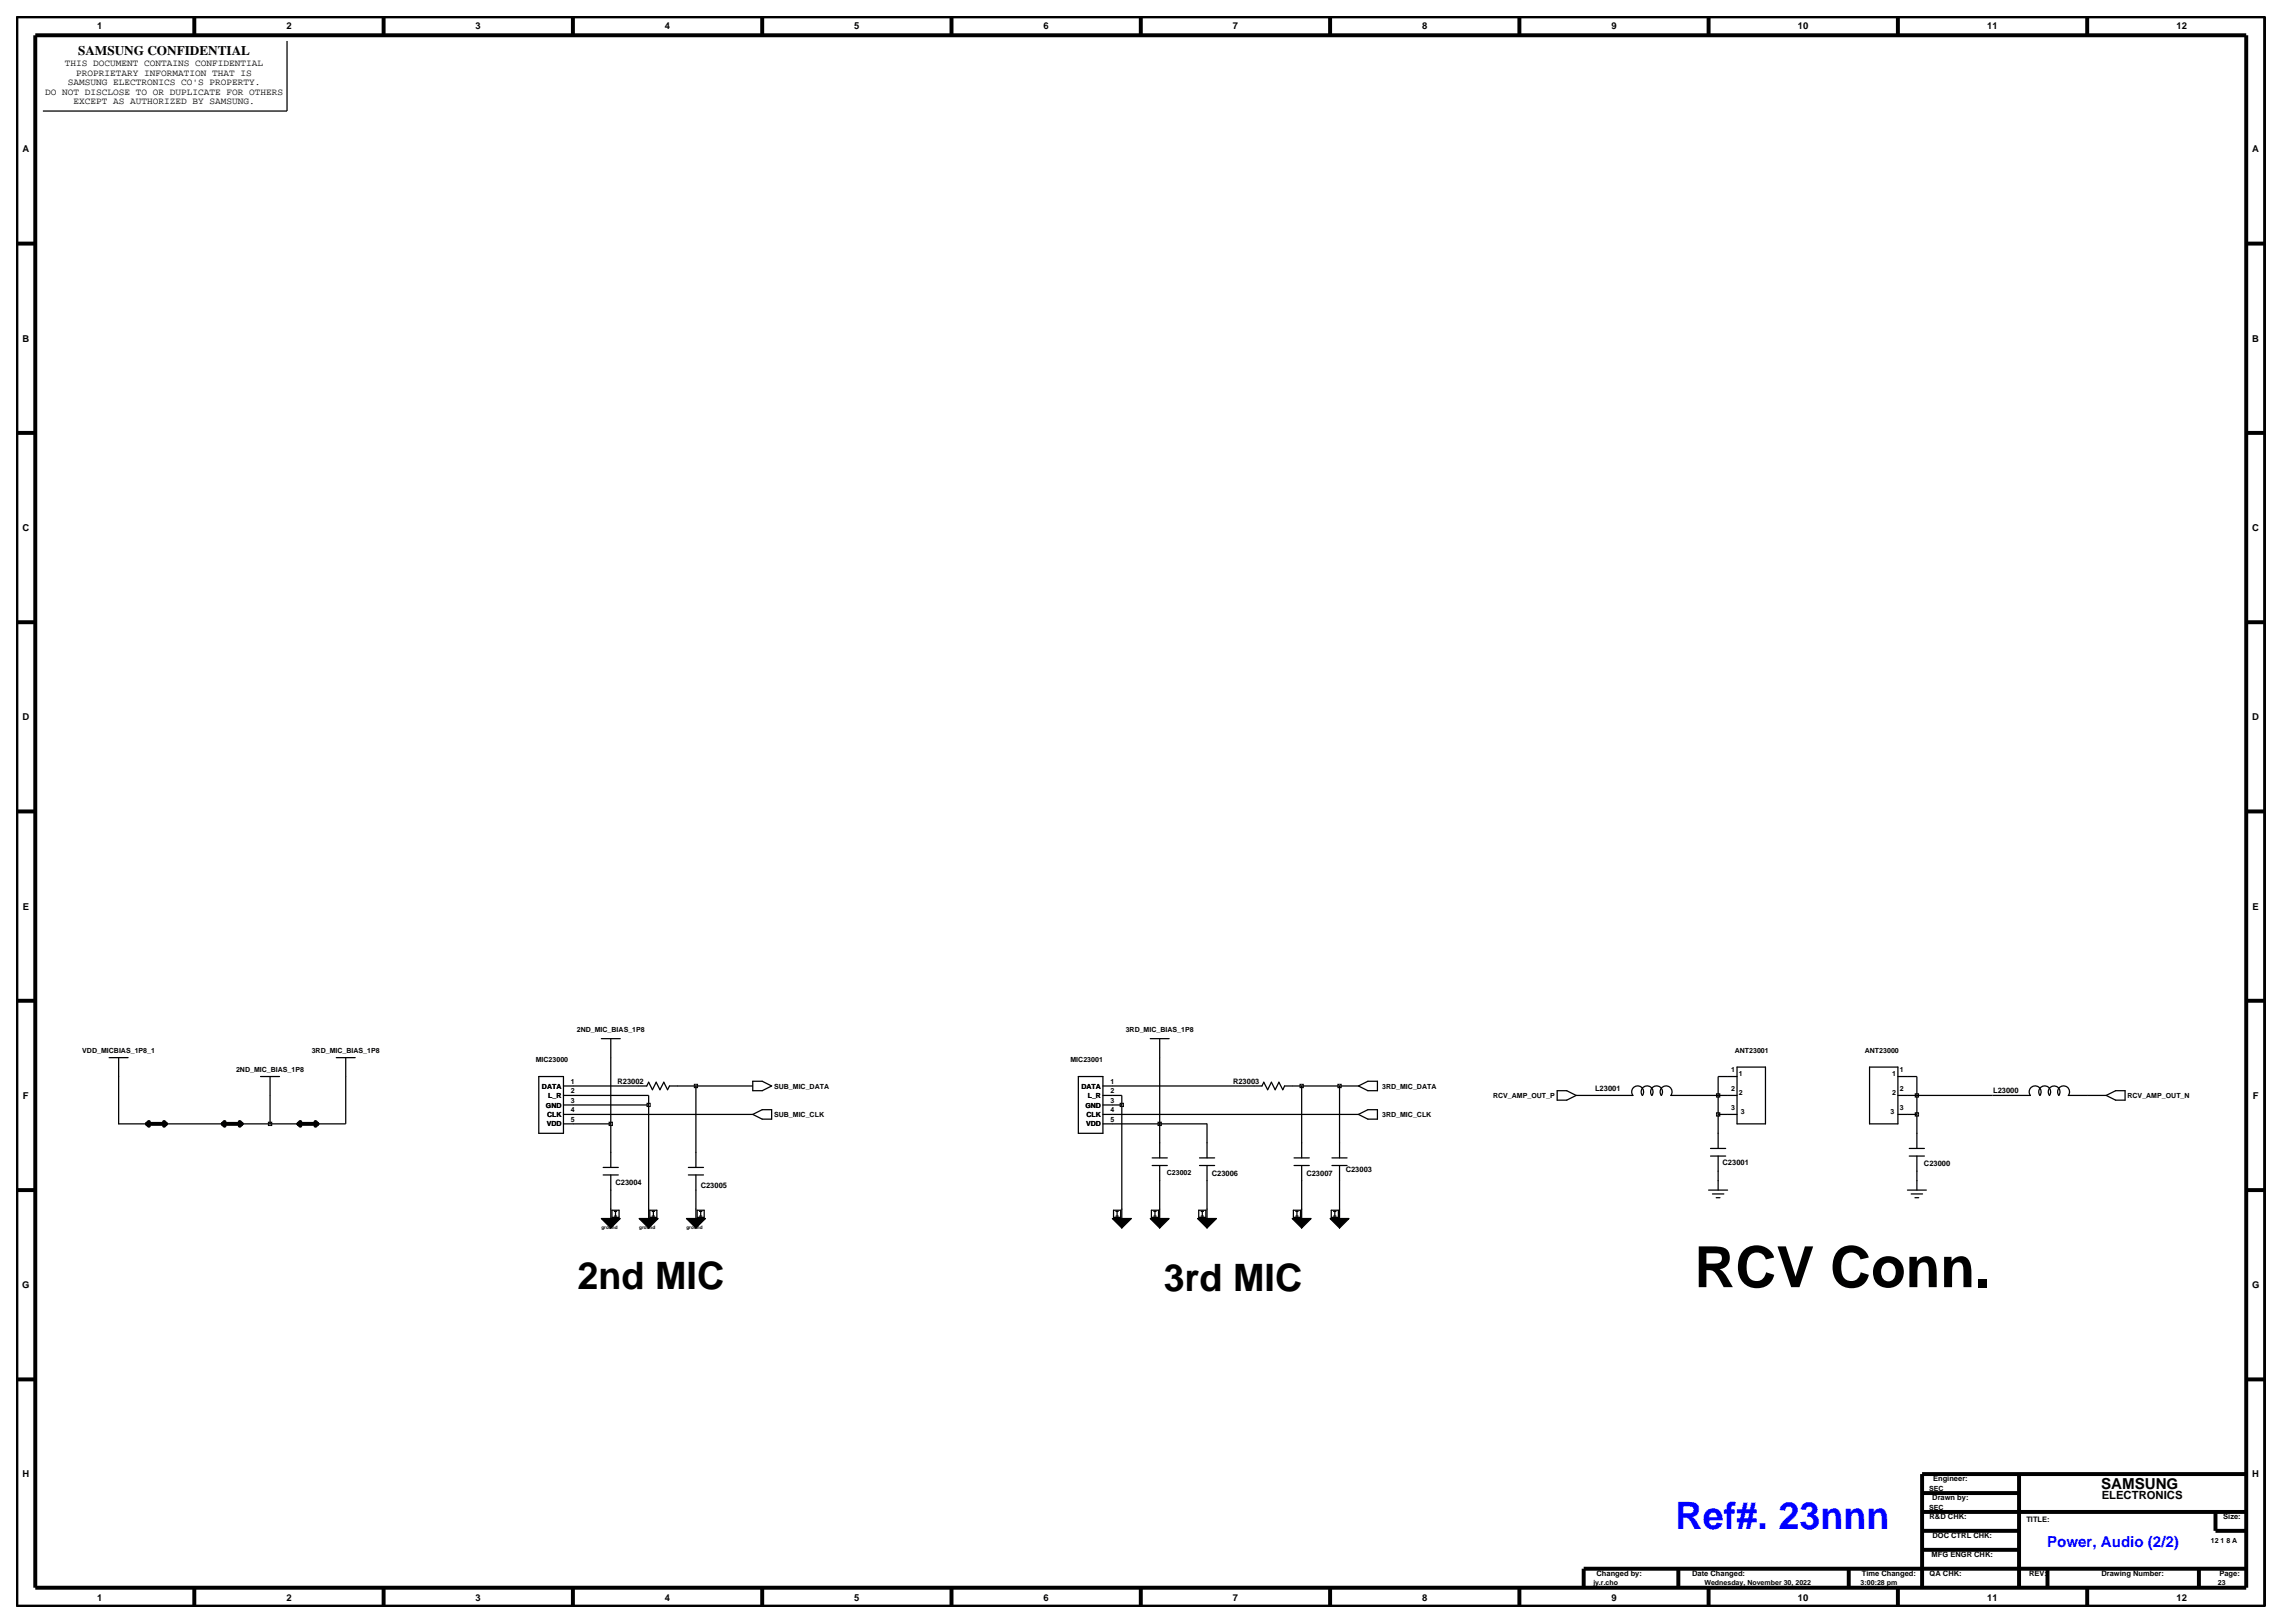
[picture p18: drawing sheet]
<svg xmlns="http://www.w3.org/2000/svg" width="420mm" height="297mm" viewBox="0 0 420 297" stroke-linecap="round" stroke-linejoin="round" font-family="sans-serif">
<defs><g id="words">
<text font-size="10.4" x="310.1" y="235.5">RCV Conn.</text>
<g font-size="6.9">
<text x="105.7" y="235.8">2nd MIC</text>
<text x="213" y="236.3">3rd MIC</text>
</g>
<text font-size="6.9" fill="#00f" x="306.6" y="279.7">Ref#. 23nnn</text>
<text font-size="2.8" x="384.5" y="272.5">SAMSUNG</text>
<text font-size="2.8" fill="#00f" x="374.6" y="283.2">Power, Audio (2/2)</text>
<text font-size="2.4" x="14.3" y="10.1">SAMSUNG CONFIDENTIAL</text>
<text font-size="2.1" x="384.6" y="274.4">ELECTRONICS</text>
<g font-size="1.7">
<text x="17.8" y="5.3">1</text>
<text x="52.4" y="5.3">2</text>
<text x="87" y="5.3">3</text>
<text x="121.7" y="5.3">4</text>
<text x="156.3" y="5.3">5</text>
<text x="191" y="5.3">6</text>
<text x="225.6" y="5.3">7</text>
<text x="260.3" y="5.3">8</text>
<text x="294.9" y="5.3">9</text>
<text x="329" y="5.3">10</text>
<text x="363.7" y="5.3">11</text>
<text x="398.3" y="5.3">12</text>
<text x="8.2" y="17.3">DO NOT DISCLOSE TO OR DUPLICATE FOR OTHERS</text>
<text x="11.9" y="12.1">THIS DOCUMENT CONTAINS CONFIDENTIAL</text>
<text x="12.4" y="15.6">SAMSUNG ELECTRONICS CO'S PROPERTY.</text>
<text x="13.9" y="13.9">PROPRIETARY INFORMATION THAT IS</text>
<text x="13.4" y="19.1">EXCEPT AS AUTHORIZED BY SAMSUNG.</text>
<text x="4.1" y="27.9">A</text>
<text x="412.2" y="27.9">A</text>
<text x="4.1" y="62.5">B</text>
<text x="412.2" y="62.5">B</text>
<text x="4.1" y="97.2">C</text>
<text x="412.2" y="97.2">C</text>
<text x="4.1" y="131.8">D</text>
<text x="412.2" y="131.8">D</text>
<text x="4.2" y="166.4">E</text>
<text x="412.2" y="166.4">E</text>
<text x="4.2" y="201.1">F</text>
<text x="412.3" y="201.1">F</text>
<text x="4.1" y="235.7">G</text>
<text x="412.1" y="235.7">G</text>
<text x="4.1" y="270.4">H</text>
<text x="412.2" y="270.4">H</text>
<text x="17.8" y="292.9">1</text>
<text x="52.4" y="292.9">2</text>
<text x="87" y="292.9">3</text>
<text x="121.7" y="292.9">4</text>
<text x="156.3" y="292.9">5</text>
<text x="191" y="292.9">6</text>
<text x="225.6" y="292.9">7</text>
<text x="260.3" y="292.9">8</text>
<text x="294.9" y="292.9">9</text>
<text x="329" y="292.9">10</text>
<text x="363.7" y="292.9">11</text>
<text x="398.3" y="292.9">12</text>
</g>
<g font-size="1.4">
<text x="113" y="198.3">R23002</text>
<text x="225.7" y="198.3">R23003</text>
<text x="291.9" y="199.7">L23001</text>
<text x="364.7" y="200">L23000</text>
<text x="221.8" y="215.2">C23006</text>
<text x="239.1" y="215.2">C23007</text>
<text x="246.3" y="214.5">C23003</text>
<text x="315.2" y="213.1">C23001</text>
<text x="352.1" y="213.4">C23000</text>
<text x="112.6" y="216.9">C23004</text>
<text x="128.2" y="217.3">C23005</text>
<text x="353.6" y="274.6">Drawn by:</text>
<text x="353.8" y="271.1">Engineer:</text>
<text x="353.1" y="278">R&amp;D CHK:</text>
<text x="353.6" y="281.5">DOC CTRL CHK:</text>
<text x="370.8" y="278.5">TITLE:</text>
<text x="406.9" y="278">Size:</text>
<text x="353.5" y="285">MFG ENGR CHK:</text>
<text x="292.2" y="288.4">Changed by:</text>
<text x="309.7" y="288.4">Date Changed:</text>
<text x="340.7" y="288.4">Time Changed:</text>
<text x="353.1" y="288.4">QA CHK:</text>
<text x="371.3" y="288.4">REV:</text>
<text x="384.6" y="288.4">Drawing Number:</text>
<text x="406.2" y="288.4">Page:</text>
</g>
<g font-size="1.3">
<text x="105.6" y="188.8">2ND_MIC_BIAS_1P8</text>
<text x="206" y="188.8">3RD_MIC_BIAS_1P8</text>
<text x="15.1" y="192.7">VDD_MICBIAS_1P8_1</text>
<text x="43.2" y="196.1">2ND_MIC_BIAS_1P8</text>
<text x="57" y="192.7">3RD_MIC_BIAS_1P8</text>
<text x="98" y="194.4">MIC23000</text>
<text x="195.9" y="194.4">MIC23001</text>
<text x="316.8" y="196.2">1</text>
<text x="317.5" y="192.7">ANT23001</text>
<text x="318.2" y="196.9">1</text>
<text x="341.3" y="192.7">ANT23000</text>
<text x="346.3" y="196.9">1</text>
<text x="347.7" y="196.2">1</text>
<text x="99.2" y="199.2">DATA</text>
<text x="99.9" y="202.7">GND</text>
<text x="100.3" y="200.9">L_R</text>
<text x="104.5" y="200">2</text>
<text x="104.5" y="203.5">4</text>
<text x="104.5" y="198.3">1</text>
<text x="104.5" y="201.8">3</text>
<text x="141.7" y="199.2">SUB_MIC_DATA</text>
<text x="197.9" y="199.2">DATA</text>
<text x="198.6" y="202.7">GND</text>
<text x="199.1" y="200.9">L_R</text>
<text x="203.2" y="203.5">4</text>
<text x="203.2" y="198.3">1</text>
<text x="203.2" y="201.8">3</text>
<text x="203.2" y="200">2</text>
<text x="252.9" y="199.2">3RD_MIC_DATA</text>
<text x="273.2" y="200.9">RCV_AMP_OUT_P</text>
<text x="316.8" y="199.6">2</text>
<text x="316.8" y="203.1">3</text>
<text x="318.2" y="200.3">2</text>
<text x="318.6" y="203.8">3</text>
<text x="346" y="203.8">3</text>
<text x="346.3" y="200.3">2</text>
<text x="347.7" y="199.6">2</text>
<text x="347.7" y="203.1">3</text>
<text x="389.3" y="200.9">RCV_AMP_OUT_N</text>
<text x="100" y="206.1">VDD</text>
<text x="100.1" y="204.4">CLK</text>
<text x="104.5" y="205.2">5</text>
<text x="141.7" y="204.4">SUB_MIC_CLK</text>
<text x="198.8" y="206.1">VDD</text>
<text x="198.8" y="204.4">CLK</text>
<text x="203.2" y="205.2">5</text>
<text x="252.9" y="204.4">3RD_MIC_CLK</text>
<text x="213.5" y="215.1">C23002</text>
<text x="353" y="272.8">SEC</text>
<text x="353" y="276.2">SEC</text>
<text x="404.6" y="282.3">12 1 8 A</text>
<text x="291.6" y="290.1">jy.r.cho</text>
<text x="311.9" y="290.1">Wednesday, November 30, 2022</text>
<text x="340.5" y="290.1">3:00:28 pm</text>
<text x="405.9" y="290.1">23</text>
</g>
<g font-size=".9">
<text x="110" y="224.9">ground</text>
<text x="117" y="224.9">ground</text>
<text x="125.6" y="224.9">ground</text>
</g>
</g></defs>
<!-- layer: MFD Layer /idea/tmp/Extended-Print.ss7942.kim.sheet4.3.mfd -->
<g fill="none" stroke="#000" stroke-width=".23">
<path d="M52.5 7.5v12.8h-44.7M20 193.5h3.4M21.7 193.5v12.2h5.2M47.7 197h3.5M49.4 197v8.7M61.5 193.5h3.5M63.3 193.5v12.2h-5.2M98.6 197h4.5v10.4h-4.5zM103.1 198.7h15.3l.3-.7 .7 1.4 .7-1.4 .7 1.4 .7-1.4 .7 1.4 .3-.7h15.3M110 190.1h3.5M111.8 190.1v23.5M127.4 198.7v14.9"/>
<path d="M137.8 197.9h1.7l1.7 .8-1.7 .9h-1.7zM197.3 197h4.5v10.4h-4.5zM201.8 198.7h29.1l.4-.7 .7 1.4 .7-1.4 .7 1.4 .7-1.4 .7 1.4 .3-.7h13.5M210.5 190.1h3.5M212.2 190.1v21.8M238.2 198.7v13.2M245.1 198.7v13.2M248.6 198.7l1.7-.8h1.8v1.7h-1.8zM285 199.6h1.7l1.7 .8-1.7 .9h-1.7zM317.9 197h-3.5v13.1M317.9 195.3h5.2v10.4h-5.2zM342.1 195.3h5.2v10.4h-5.2z"/>
<path d="M347.3 197h3.5v13.1M30.4 205.7h10.4M44.2 205.7h10.4M103.1 203.9h34.7M103.1 200.4h15.6v22.6M103.1 205.7h8.7M103.1 202.2h15.6M110.4 215h2.8M110.4 213.6h2.8M111.8 215v8M126 215h2.7M126 213.6h2.7"/>
<path d="M127.4 215v8M137.8 203.9l1.7-.8h1.7v1.7h-1.7zM201.8 205.7h19.1v6.2M201.8 203.9h46.8M201.8 200.4h3.5v22.6M201.8 202.2h3.5M210.9 211.9h2.7M210.9 213.3h2.7M212.2 213.3v9.7M219.5 211.9h2.8M219.5 213.3h2.8M220.9 213.3v9.7"/>
<path d="M236.8 211.9h2.8M236.8 213.3h2.8M238.2 213.3v9.7M243.8 211.9h2.7M243.8 213.3h2.7M245.1 213.3v9.7M248.6 203.9l1.7-.8h1.8v1.7h-1.8zM288.4 200.4l10.4 .1a1.09 1.09 0 0 1 .2-1.5 1.09 1.09 0 0 1 1.4 0 1.09 1.09 0 0 1 .2 1.5M300.6 200.5a1.09 1.09 0 0 1 .1-1.5 1.09 1.09 0 0 1 1.5 0 1.09 1.09 0 0 1 .1 1.5M312.7 217.8h3.5M313 211.5h2.8M313 210.1h2.8"/>
<path d="M313.4 218.5h2.1M314.1 219.2h.7M314.4 203.9h3.5M314.4 211.5v6.3M317.9 200.4l-12.1 .1a1.09 1.09 0 0 0-.2-1.5 1.09 1.09 0 0 0-1.4 0 1.09 1.09 0 0 0-.2 1.4 1.09 1.09 0 0 0-.1-1.4 1.09 1.09 0 0 0-1.5 0 1.09 1.09 0 0 0-.1 1.5M347.3 200.4l24.3 .1a1.09 1.09 0 0 1 .1-1.5 1.09 1.09 0 0 1 1.5 0 1.09 1.09 0 0 1 .1 1.4 1.09 1.09 0 0 1 .2-1.4 1.09 1.09 0 0 1 1.4 0 1.09 1.09 0 0 1 .2 1.5 1.08 1.08 0 0 1 .1-1.5 1.08 1.08 0 0 1 1.4 0 1.08 1.08 0 0 1 .2 1.4 1.09 1.09 0 0 1 .1-1.4 1.09 1.09 0 0 1 1.5 0 1.09 1.09 0 0 1 .1 1.5l6.9-.1M347.3 203.9h3.5M349.1 217.8h3.4M349.4 211.5h2.8M349.4 210.1h2.8M349.8 218.5h2M350.4 219.2h.7"/>
<path d="M350.8 211.5v6.3M385.4 200.4l1.8-.8h1.7v1.7h-1.7zM112 221.5h1.3v1.3h-1.3zM112.4 221.7h.5M112.4 222.5h.5M112.6 221.7v.8M118.9 221.5h1.3v1.3h-1.3zM119.3 221.7h.5M119.3 222.5h.5M119.6 221.7v.8M127.6 221.5h1.3v1.3h-1.3zM128 221.7h.4"/>
<path d="M128 222.5h.4M128.2 221.7v.8M203.8 221.5h1.3v1.3h-1.3zM204.2 221.7h.4M204.2 222.5h.4M204.4 221.7v.8M210.7 221.5h1.3v1.3h-1.3zM211.2 221.7h.4M211.2 222.5h.4M211.4 221.7v.8M219.4 221.5h1.3v1.3h-1.3zM219.8 221.7h.4"/>
<path d="M219.8 222.5h.4M220 221.7v.8M236.7 221.5h1.3v1.3h-1.3zM237.1 221.7h.5M237.1 222.5h.5M237.3 221.7v.8M243.6 221.5h1.3v1.3h-1.3zM244.1 221.7h.4M244.1 222.5h.4M244.3 221.7v.8"/>
</g>
<g fill="#000" stroke="#000" stroke-width=".23">
<path d="M110 223h3.5l-1.7 1.7z" fill-rule="evenodd"/>
<path d="M117 223h3.4l-1.7 1.7z" fill-rule="evenodd"/>
<path d="M125.6 223h3.5l-1.7 1.7z" fill-rule="evenodd"/>
<path d="M203.6 223h3.4l-1.7 1.7z" fill-rule="evenodd"/>
<path d="M210.5 223h3.5l-1.8 1.7z" fill-rule="evenodd"/>
<path d="M219.2 223h3.4l-1.7 1.7z" fill-rule="evenodd"/>
<path d="M236.5 223h3.4l-1.7 1.7z" fill-rule="evenodd"/>
<path d="M243.4 223h3.5l-1.8 1.7z" fill-rule="evenodd"/>
</g>
<g fill="none" stroke="#000" stroke-width=".72">
<path d="M26.9 205.7h3.5M26.9 205.7l.4 .3M27.3 205.3l-.4 .4M30 205.3l.4 .4M30.4 205.7l-.4 .3M40.8 205.7h3.4M40.8 205.7l.3 .3M41.1 205.3l-.3 .4M43.9 205.3l.3 .4M44.2 205.7l-.3 .3M54.6 205.7h3.5M54.6 205.7l.4 .3"/>
<path d="M55 205.3l-.4 .4M57.7 205.3l.4 .4M58.1 205.7l-.4 .3"/>
</g>
<g fill="#000" stroke="#000" stroke-width=".72" stroke-linecap="butt">
<path d="M238.2 198.7v.1z" fill-rule="evenodd"/>
<path d="M245.1 198.7l.1 .1z" fill-rule="evenodd"/>
<path d="M49.4 205.6l.1 .1z" fill-rule="evenodd"/>
<path d="M111.7 205.6l.1 .1z" fill-rule="evenodd"/>
<path d="M212.2 205.6l.1 .1z" fill-rule="evenodd"/>
<path d="M314.4 203.9l.1 .1z" fill-rule="evenodd"/>
<path d="M314.4 200.4l.1 .1z" fill-rule="evenodd"/>
<path d="M350.8 203.9v.1z" fill-rule="evenodd"/>
<path d="M350.8 200.4v.1z" fill-rule="evenodd"/>
</g>
<g fill="none" stroke="#000" stroke-width=".72" stroke-linecap="butt">
<path d="M3 3h411.5v291h-411.5zM6.5 6.5h404.6v284h-404.6zM35.6 3v3.5M70.2 3v3.5M104.8 3v3.5M139.5 3v3.5M174.1 3v3.5M208.8 3v3.5M243.4 3v3.5M278.1 3v3.5M312.7 3v3.5M347.3 3v3.5"/>
<path d="M382 3v3.5M3 44.6h3.5M411.1 44.6h3.4M3 79.2h3.5M411.1 79.2h3.4M3 113.9h3.5M411.1 113.9h3.4M3 148.5h3.5M411.1 148.5h3.4M3 183.1h3.5M411.1 183.1h3.4M3 217.8h3.5"/>
<path d="M411.1 217.8h3.4M3 252.4h3.5M411.1 252.4h3.4M351.8 273.2h17.7M351.8 276.7h59.3M369.5 269.7v20.8M405.4 276.7v3.4h5.7M411.1 269.7h-59.3v20.8M35.6 290.5v3.5M70.2 290.5v3.5M104.8 290.5v3.5M139.5 290.5v3.5"/>
<path d="M174.1 290.5v3.5M208.8 290.5v3.5M243.4 290.5v3.5M278.1 290.5v3.5M307.1 287.1v3.4M312.7 290.5v3.5M338.3 287.1v3.4M347.3 290.5v3.5M351.8 280.1h17.7M351.8 283.6h17.7M374.7 287.1v3.4M382 290.5v3.5"/>
<path d="M402.4 287.1v3.4M411.1 287.1h-121.3v3.4"/>
</g>
<use href="#words"/>
</svg>
